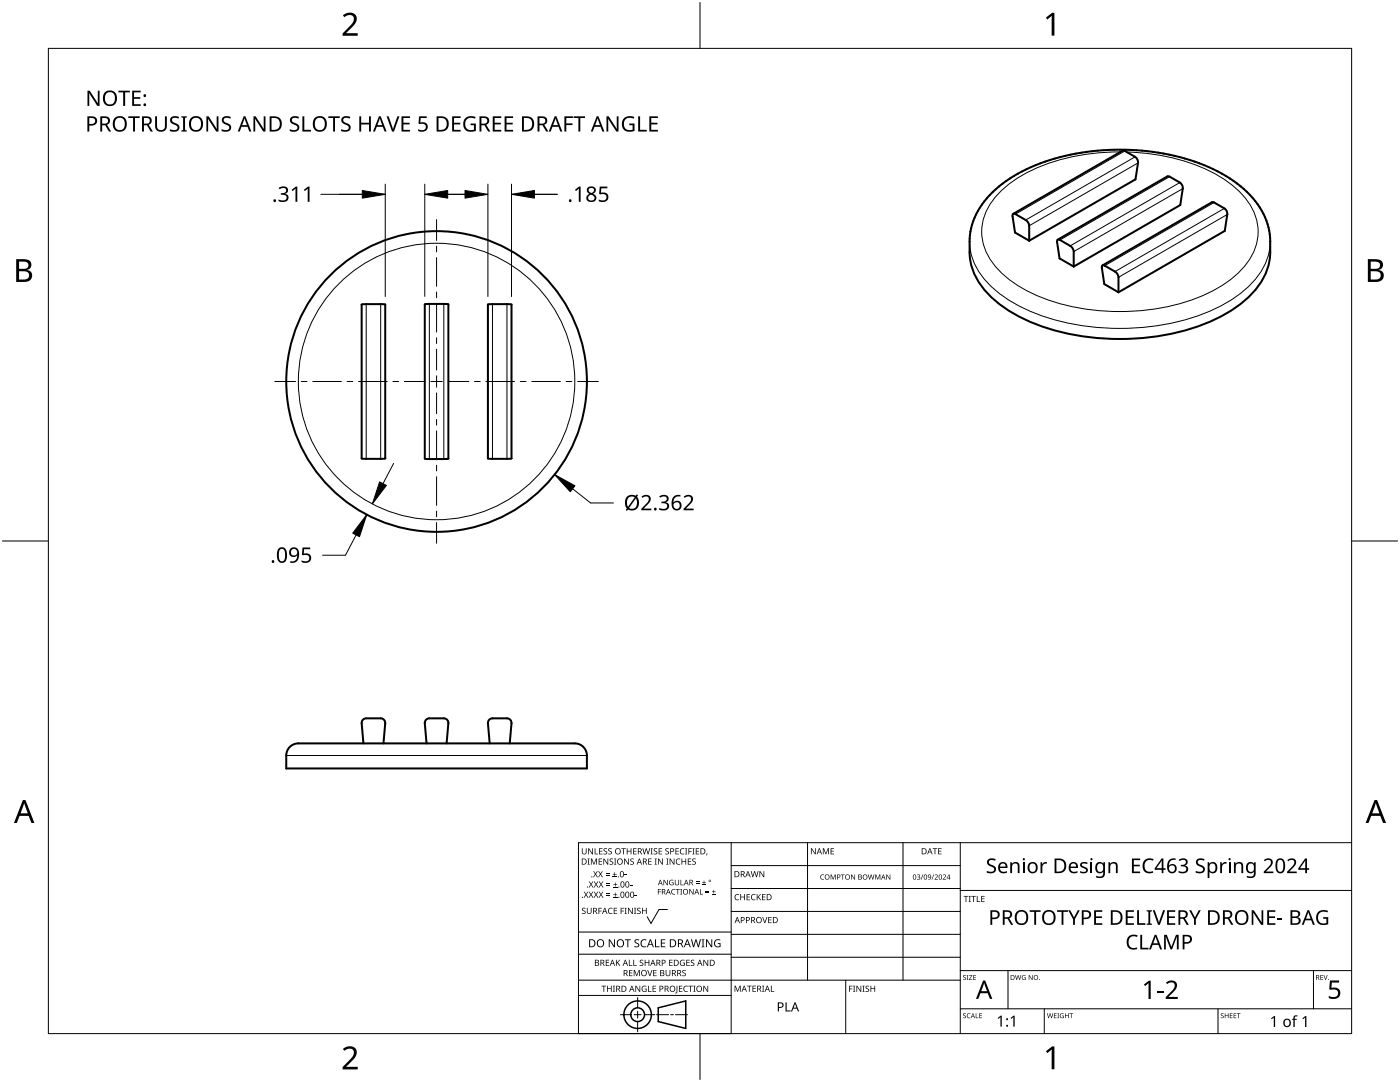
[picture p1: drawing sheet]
<svg xmlns="http://www.w3.org/2000/svg" width="279mm" height="216mm" viewBox="0 0 279 216" stroke-linecap="round" stroke-linejoin="round" font-family="sans-serif">
<g fill="none" stroke="#000" stroke-width=".2">
<path d="M223.6 30.3a39.9 39.9 0 0 0-20.4 5.1 14.2 14.2 0 0 0-7.2 9.5 11.3 11.3 0 0 0 4.5 10.1 33.3 33.3 0 0 0 18.3 6.9 41 41 0 0 0 25-4.9 14.2 14.2 0 0 0 7.2-9.4 11.2 11.2 0 0 0-4.2-9.9 32.2 32.2 0 0 0-17.4-7l-4.5-.4M224.5 30.1l-21.8 12.6M226.5 31.3l-21.8 12.6M227.1 32.5l-21.7 12.5M233.4 35.2l-21.9 12.7M235.5 36.4l-21.9 12.7M236 37.6l-21.7 12.6M193.5 48.2a13.3 13.3 0 0 0 5.8 10.2 37.4 37.4 0 0 0 19.3 6.9 45.3 45.3 0 0 0 26.1-4.8 16.9 16.9 0 0 0 8.4-9.5l.4-2.8M242.3 40.4l-21.8 12.6M244.3 41.6l-21.8 12.6M244.9 42.8l-21.7 12.5M73.1 60.7v30.9"/>
<path d="M76 60.7v30.9M85.7 60.6v31M88.6 60.6v31M98.3 60.7v30.9M101.2 60.7v30.9M57.1 150.7h60"/>
<circle cx="87.1" cy="76.1" r="27.6"/>
</g>
<g fill="none" stroke="#000" stroke-width=".4">
<path d="M197.9 38.5l2.7-2.2 3.1-2 3.5-1.5 3.9-1.3 4.2-.9 4.3-.6 4.4-.1 4.7 .2 4.4 .7 4.1 1 3.7 1.4 3.5 1.7 3 2.1 2.2 2.1 1.9 2.5 1.3 2.6a12 12 0 0 1 .7 4 12.8 12.8 0 0 1-4.5 11.2 34.3 34.3 0 0 1-18.3 7.7 47.3 47.3 0 0 1-26.7-3.6 19.3 19.3 0 0 1-9.6-9 16.4 16.4 0 0 1-.9-6.9l.4-2.5 .9-2.3 1.3-2.2zM202.2 42.7h.5l2 1.2 .5 .4 .2 .7v3l-2.8-1.6-.5-3.3zM202.2 42.7l21.8-12.6h.5l2.4 1.5 .2 .9-.5 3.3-21.2 12.2M211.1 47.8l.4 .1 2.1 1.2 .4 .4 .3 .7v3l-2.8-1.6-.5-3.3zM211.1 47.8l21.9-12.6h.4l2.4 1.5 .2 .9-.5 3.3-21.2 12.3M220 53h.5l2 1.2 .5 .4 .2 .7v3l-2.8-1.6-.5-3.3zM220 53l21.9-12.6h.4l2.4 1.5 .2 .9-.5 3.3-21.2 12.2M89.5 60.7h-4.7v30.8h4.7M89.5 60.7v30.8M72.2 91.5v-30.7l.9-.1 3.8 .1v30.7M72.2 91.5h4.7M97.4 91.5v-30.7l.9-.1 3.8 .1v30.7"/>
<path d="M97.4 91.5h4.7M58 148.9l1-.5 .5-.1h55.2a2.41 2.41 0 0 1 2.4 2.4v2.6h-60v-2.6a2.41 2.41 0 0 1 .9-1.8zM72.5 148.3l-.3-4a.91 .91 0 0 1 .9-1h2.9a.91 .91 0 0 1 .9 1l-.4 4M85.1 148.3l-.3-4a.91 .91 0 0 1 .9-1h2.9a.91 .91 0 0 1 .9 1l-.4 4M97.7 148.3l-.3-4a.91 .91 0 0 1 .9-1h2.9a.91 .91 0 0 1 .9 1l-.4 4"/>
<circle cx="87.1" cy="76.1" r="30"/>
</g>
<path d="M9.7 9.7h260v196.5h-260z" fill="none" stroke="#000" stroke-width=".2"/>
<path d="M139.7 .5v9.2M.5 108h9.2M269.7 108h9.2M139.7 206.2v9.2" fill="none" stroke="#000" stroke-width=".2"/>
<g fill="#000">
<path d="M68.4 3.1a1.64 1.64 0 0 1 2.8 .4 2.52 2.52 0 0 1-1.2 2.2l-.9 .9h2.3v.5h-3v-.4l1.2-1.2a1.95 1.95 0 0 0 .9-2.2 1.23 1.23 0 0 0-1.8 .1zM208.7 3.5l1.3-.9h.4v4.5h-.5v-4l-.9 .8zM68.4 209.3a1.64 1.64 0 0 1 2.8 .4 2.52 2.52 0 0 1-1.2 2.2l-.9 1h2.3v.5h-3v-.5l1.2-1.2a1.95 1.95 0 0 0 .9-2.1 1.23 1.23 0 0 0-1.8 .1zM208.7 209.8l1.3-1h.4v4.6h-.5v-4l-.9 .7z"/>
<path d="M3.2 51.7h1.3a1.28 1.28 0 0 1 1.7 1.3 1.04 1.04 0 0 1-.8 .9 1.23 1.23 0 0 1 1 1.5 1.23 1.23 0 0 1-1.6 .9h-1.6zM3.8 54.1v1.7h.9a.86 .86 0 0 0 1.1-.9 .86 .86 0 0 0-1.1-.8zM3.8 52.2v1.4h.8a.78 .78 0 0 0 1.1-.7 .78 .78 0 0 0-1.1-.7z"/>
<path d="M273 51.7h1.3a1.28 1.28 0 0 1 1.7 1.3 1.04 1.04 0 0 1-.9 .9 1.23 1.23 0 0 1 1 1.5 1.23 1.23 0 0 1-1.5 .9h-1.6zM273.6 54.1v1.7h.9a.86 .86 0 0 0 1.1-.9 .86 .86 0 0 0-1.2-.8zM273.6 52.2v1.4h.8a.78 .78 0 0 0 1-.7 .78 .78 0 0 0-1.1-.7z"/>
<path d="M4.6 159.6h.5l1.8 4.6h-.6l-.6-1.4h-1.8l-.5 1.4h-.6zM4.8 160.2l-.7 2.1h1.4z"/>
<path d="M274.3 159.6h.5l1.8 4.6h-.6l-.5-1.4h-1.8l-.6 1.4h-.6zM274.6 160.2l-.7 2.1h1.4z"/>
</g>
<g fill="none" stroke="#000" stroke-width=".2">
<path d="M145.9 168.1v38.1h-30.5v-38.1h154.3M145.9 172.7h45.7M145.9 177.3h45.7M161.2 168.1v27.5M180.2 168.1v27.5M191.6 168.1v38.1M191.6 177.7h78.1M115.4 198.6h30.5M115.4 195.6h76.2M115.4 190.4h30.5M115.4 186h30.5M127.3 199v2.1"/>
<path d="M133.2 181.5h-1.7l-1.6 2.8-.7-1.4M145.9 181.9h45.7M145.9 186.4h45.7M145.9 191h45.7M168.8 195.6v10.6M191.6 193.7h78.1M201.2 193.7v7.6M262.1 193.7v7.6M123.8 202.5h2.1M126.6 202.5h1.3M127.3 201.8v1.4M127.3 203.8v2.1"/>
<path d="M128.6 202.5h2.1M131 202.5h2.4M133.8 202.5h.6M134.8 202.5h2.4M191.6 201.3h78.1M208.4 201.3v4.9M243.1 201.3v4.9"/>
</g>
<g fill="#000">
<path d="M116.1 169.3h.2v.8a.32 .32 0 0 0 .3 .3 .32 .32 0 0 0 .3-.3v-.8h.2v.8a.47 .47 0 0 1-.5 .4 .47 .47 0 0 1-.5-.5zM116.5 177.9h.2l.3 .5 .3-.5h.1l-.4 .6 .4 .6h-.1l-.3-.5-.4 .5h-.1l.4-.6zM117.3 171.3h.4l-.1 .1v1l.1 .1h-.4l.1-.1v-1zM117.4 169.3h.2l.6 1v-1h.1v1.2h-.1l-.7-1v1h-.1zM117.5 177.9h.2l.3 .5 .3-.5h.1l-.4 .6 .4 .6h-.1l-.4-.5-.3 .5h-.1l.4-.6zM117.5 175.9h.2l.3 .5 .3-.5h.1l-.4 .6 .5 .6h-.2l-.3-.5-.4 .5h-.1l.4-.6zM117.9 171.3h.3l.3 1 .4-1h.2v1.2h-.1v-1l-.4 1h-.1l-.4-1v1h-.2zM118.7 169.3h.1v1h.6v.2h-.7zM118.4 173.8h.1l.3 .5 .3-.5h.2l-.4 .6 .4 .7h-.1l-.4-.6-.3 .6h-.1l.4-.7zM118.5 177.9h.2l.2 .5 .3-.5h.2l-.4 .6 .4 .6h-.1l-.4-.5-.3 .5h-.1l.4-.6zM118.5 175.9h.2l.3 .5 .3-.5h.1l-.4 .6 .4 .6h-.1l-.3-.5-.4 .5h-.1l.4-.6zM119.5 171.3h.7v.1h-.6v.4h.5v.2h-.5v.4h.6v.1h-.7z"/>
<path d="M119.6 169.3h.6v.1h-.5v.4h.5v.1h-.5v.4h.5v.2h-.6zM119.4 173.8h.1l.3 .5 .3-.5h.2l-.4 .6 .4 .7h-.1l-.4-.6-.3 .6h-.2l.5-.7zM119.5 177.9h.1l.3 .5 .3-.5h.2l-.4 .6 .4 .6h-.1l-.4-.5-.3 .5h-.1l.4-.6zM119.5 175.9h.2l.3 .5 .3-.5h.1l-.4 .6 .4 .6h-.1l-.4-.5-.3 .5h-.1l.4-.6zM120.9 174.6h.8v.1h-.8zM120.9 174.2h.8v.1h-.8zM121 178.7h.8v.1h-.8zM121 178.3h.8v.1h-.8zM121 176.6h.8v.1h-.8zM121 176.3h.8v.1h-.8zM120.5 169.4l.4-.1h.3l-.1 .1a.25 .25 0 0 0-.4-.1 .25 .25 0 0 0 0 .4 .4 .4 0 0 1 .5 .3 .4 .4 0 0 1-.3 .5 .4 .4 0 0 1-.5-.2h.2a.27 .27 0 0 0 .4-.1 .27 .27 0 0 0-.3-.3l-.2-.2zM120.4 171.3h.2l.6 1v-1h.2v1.2h-.2l-.6-1v1h-.2z"/>
<path d="M121.4 169.4l.5-.1h.2v.1a.25 .25 0 0 0-.4-.1 .25 .25 0 0 0 0 .4 .4 .4 0 0 1 .4 .3 .4 .4 0 0 1-.2 .5 .4 .4 0 0 1-.5-.2h.1a.27 .27 0 0 0 .5-.1 .27 .27 0 0 0-.4-.3l-.2-.2zM122.3 174.9h.8v.2h-.8zM122.4 179h.8v.1h-.8zM122.4 177h.8v.1h-.8zM121.7 171.4l.4-.1 .3 .1-.1 .1a.25 .25 0 0 0-.4-.1 .25 .25 0 0 0 0 .4 .4 .4 0 0 1 .5 .3 .4 .4 0 0 1-.3 .5 .4 .4 0 0 1-.5-.3l.2 .1a.27 .27 0 0 0 .4-.2 .27 .27 0 0 0-.3-.3l-.2-.2zM122.6 174h.1v.4h.4v.1h-.4v.4h-.1v-.4h-.3v-.1h.3zM122.7 178.1h.1v.4h.4v.1h-.4v.3h-.1v-.3h-.3v-.1h.3zM122.7 176.1h.2v.3h.3v.2h-.3v.3h-.2v-.3h-.3v-.2h.3zM122.5 171.3h.5l-.2 .1v1l.2 .1h-.5l.2-.1v-1zM124 169.3h.9v.1h-.4v1.1h-.1v-1.1h-.4zM124.7 174.5h.4v.2h-.4zM124.6 171.3h.1l.7 1v-1h.1v1.2h-.2l-.6-1v1h-.1z"/>
<path d="M125.7 176.6h.5v.1h-.5zM125.1 169.3h.1v.5h.7v-.5h.1v1.2h-.1v-.6h-.7v.6h-.1zM125.8 171.4l.5-.1 .2 .1v.1a.25 .25 0 0 0-.4-.1 .25 .25 0 0 0 0 .4 .4 .4 0 0 1 .4 .3 .4 .4 0 0 1-.2 .5 .4 .4 0 0 1-.5-.3l.1 .1a.27 .27 0 0 0 .5-.2 .27 .27 0 0 0-.4-.3l-.2-.2zM126.7 178.6h.4v.2h-.4zM126.4 169.3h.6v.1h-.5v.4h.5v.1h-.5v.4h.5v.2h-.6zM128.2 169.3h.2l.2 1 .3-1h.2l.2 1 .3-1h.1l-.3 1.2h-.1l-.3-1.1-.3 1.1h-.2zM129.4 171.3h.6v.1h-.5v.4h.5v.2h-.5v.4h.5v.1h-.6zM129.8 169.3h.5l-.2 .1v1l.2 .1h-.5l.2-.1v-1zM130.7 171.3h.4l-.1 .1v1l.1 .1h-.4l.1-.1v-1zM130.5 169.4l.4-.1h.3l-.1 .1a.25 .25 0 0 0-.4-.1 .25 .25 0 0 0 0 .4 .4 .4 0 0 1 .5 .3 .4 .4 0 0 1-.3 .5 .4 .4 0 0 1-.5-.2h.2a.27 .27 0 0 0 .4-.1 .27 .27 0 0 0-.3-.3l-.2-.2zM131.3 177.4h.6v.1h-.5v.4h.5v.1h-.5v.5h-.1zM131.4 169.3h.7v.1h-.5v.4h.5v.1h-.5v.4h.5v.2h-.7z"/>
<path d="M131.3 171.3h.2l.7 1-.1-1h.2v1.2h-.2l-.6-1v1h-.2zM132.4 175.6h.2l.6 .9v-.9h.1v1h-.2l-.6-.9v.9h-.1zM133 171.3h.4l-.1 .1v1l.1 .1h-.4l.1-.1v-1zM132.8 169.4l.4-.1h.3l-.1 .1a.25 .25 0 0 0-.3-.1 .25 .25 0 0 0 0 .4 .4 .4 0 0 1 .4 .3 .4 .4 0 0 1-.3 .5 .4 .4 0 0 1-.4-.2h.1a.27 .27 0 0 0 .5-.1 .27 .27 0 0 0-.4-.3l-.2-.2zM133.7 175.7l.5-.2 .2 .1v.1a.45 .45 0 0 0-.7 .4 .45 .45 0 0 0 .6 .4v-.3h-.2v-.1h.3v.5a.6 .6 0 0 1-.8-.1 .6 .6 0 0 1 .1-.8zM134.1 177.5l.4-.1h.3l-.1 .2a.44 .44 0 0 0-.6 .4 .44 .44 0 0 0 .6 .3 .52 .52 0 0 1-.7 0 .52 .52 0 0 1 .1-.8zM133.6 171.3h.2l.7 1v-1h.1v1.2h-.2l-.6-1v1h-.2zM134.9 177.4h.8v.1h-.4v1h-.1v-1h-.3zM135 171.5l.5-.2 .3 .1-.1 .1a.49 .49 0 0 0-.7 .4 .49 .49 0 0 0 .7 .5 .52 .52 0 0 1-.6 0 .52 .52 0 0 1-.2-.6zM134.8 169.3h.7v.1h-.6v.4h.5v.1h-.5v.4h.6v.2h-.7zM134.7 175.6h.1v.7a.28 .28 0 0 0 .3 .2 .28 .28 0 0 0 .3-.2v-.7h.1v.7a.42 .42 0 0 1-.4 .4 .42 .42 0 0 1-.4-.4zM135.8 175.6h.1v.9h.5v.1h-.6z"/>
<path d="M135.8 177.4h.3l-.1 .1v.9l.1 .1h-.3l.1-.1v-.9zM135.8 169.4l.5-.2 .3 .1-.1 .1a.49 .49 0 0 0-.7 .5 .49 .49 0 0 0 .8 .4 .52 .52 0 0 1-.7 .1 .52 .52 0 0 1-.2-.6zM136 171.3h.2v.5h.6v-.5h.1v1.2h-.1v-.5h-.6v.5h-.2zM136.7 169.3h.5l-.2 .1v1l.2 .1h-.5l.2-.1v-1zM137.4 169.3h.7v.1h-.6v.4h.5v.2h-.5v.5h-.1zM137.3 171.3h.6v.1h-.5v.4h.5v.2h-.5v.4h.5v.1h-.6zM137.6 177.4h.1l.6 .9v-.9h.1v1.1h-.1l-.6-.9v.9h-.1zM138.2 169.3h.4l-.1 .1v1l.1 .1h-.4l.1-.1v-1zM138.9 176.2h.7v.1h-.7zM138.9 175.9h.7v.1h-.7zM138.2 171.4l.4-.1 .3 .1-.1 .1a.25 .25 0 0 0-.4-.1 .25 .25 0 0 0 0 .4 .4 .4 0 0 1 .5 .3 .4 .4 0 0 1-.3 .5 .4 .4 0 0 1-.5-.3l.2 .1a.27 .27 0 0 0 .4-.2 .27 .27 0 0 0-.3-.3l-.2-.2zM138.9 169.3h.6v.1h-.5v.4h.5v.1h-.5v.4h.5v.2h-.6z"/>
<path d="M139.7 177.4h.1v1h.5v.1h-.6zM140.1 176.5h.8v.1h-.8zM140.4 175.7h.2v.3h.3v.2h-.3v.3h-.2v-.3h-.3v-.2h.3zM140.8 178h.7v.2h-.7zM140.8 177.7h.7v.1h-.7zM141 170.3h.2l-.3 .4zM142.1 178.4h.7v.1h-.7zM142.4 177.6h.1v.3h.3v.1h-.3v.3h-.1v-.3h-.3v-.1h.3zM146.8 178.6l.4-.2 .3 .1v.1a.49 .49 0 0 0-.7 .4 .49 .49 0 0 0 .7 .5 .52 .52 0 0 1-.7 0 .52 .52 0 0 1-.2-.6zM147.7 178.4h.2v.5h.6v-.5h.2v1.2h-.2v-.5h-.6v.5h-.2zM149 178.4h.7v.1h-.5v.4h.4v.2h-.4v.4h.5v.1h-.7zM150 178.6l.5-.2 .3 .1-.1 .1a.49 .49 0 0 0-.7 .4 .49 .49 0 0 0 .8 .5 .52 .52 0 0 1-.7 0 .52 .52 0 0 1-.2-.6z"/>
<path d="M149.8 173.8h.2l.2 1.1 .3-1.1h.2l.3 1.1 .2-1.1h.2l-.3 1.2h-.2l-.3-1-.3 1h-.1zM151 178.4h.2v.6l.5-.6h.2l-.5 .5 .5 .7h-.2l-.4-.6-.1 .6h-.2zM151.6 173.8h.1l.7 1v-1h.1v1.2h-.2l-.6-1v1h-.1zM152.1 178.4h.7v.1h-.6v.4h.5v.2h-.5v.4h.6v.1h-.7zM161.8 169.3h.2l.7 1v-1h.1v1.2h-.2l-.6-1v1h-.2zM163.8 174.6l.4-.1h.3l-.1 .2a.41 .41 0 0 0-.6 .3 .41 .41 0 0 0 .6 .4 .48 .48 0 0 1-.7-.1 .48 .48 0 0 1 .1-.7zM164.2 169.3h.2l.4 .9 .4-.9h.2v1.2h-.1v-1.1l-.4 1.1h-.1l-.4-1.1v1.1h-.2zM165.8 174.5h.2l.3 .8 .3-.8h.2v1h-.1v-.9l-.5 .9-.3-.9v.9h-.1zM165.8 169.3h.6v.1h-.5v.4h.5v.1h-.5v.4h.5v.2h-.6zM167.8 174.5h.8v.1h-.3v.9h-.2v-.9h-.3zM169.8 174.5h.2l.5 .8v-.8h.1v1h-.1l-.5-.8v.8h-.2zM173.2 174.5h.2l.2 .9 .2-.9h.1l.3 .9 .2-.9h.1l-.3 1h-.1l-.2-.9-.3 .9h-.1z"/>
<path d="M174.7 174.5h.2l.3 .8 .3-.8h.2v1h-.1v-.9l-.5 .9-.3-.9v.9h-.1zM176.9 174.5h.1l.6 .8v-.8h.1v1h-.2l-.5-.8v.8h-.1zM183 174.6a.32 .32 0 0 1 .5-.1 .32 .32 0 0 1 0 .5h-.1a.32 .32 0 0 1 .2 .4 .32 .32 0 0 1-.5 .1l-.1-.1a.26 .26 0 0 0 .4 .1 .26 .26 0 0 0 0-.4l-.3-.2a.23 .23 0 0 0 .4 0 .23 .23 0 0 0-.1-.4 .23 .23 0 0 0-.3 .2zM184.1 174.5h.2l-.4 1h-.1zM186.3 174.5h.1l-.4 1h-.1zM186.1 169.3h.9v.1h-.3v1.1h-.2v-1.1h-.4zM186.5 174.6a.37 .37 0 0 1 .6 0 .37 .37 0 0 1-.2 .6l-.2 .2h.5v.1h-.7l.3-.4a.27 .27 0 0 0 .3-.3 .27 .27 0 0 0-.4-.2zM187.2 169.3h.7v.1h-.5v.4h.5v.1h-.5v.4h.5v.2h-.7zM188.2 174.6a.37 .37 0 0 1 .6 0 .37 .37 0 0 1-.3 .6l-.2 .2h.5v.1h-.7l.3-.4a.27 .27 0 0 0 .3-.3 .27 .27 0 0 0-.4-.2zM192.3 178.8h.9v.1h-.3v1.1h-.2v-1.1h-.4zM193.3 178.8h.5l-.2 .1v1l.2 .1h-.5l.2-.1v-1zM193.8 178.8h1v.1h-.4v1.1h-.2v-1.1h-.4z"/>
<path d="M194.9 178.8h.2v1.1h.5v.1h-.7zM195.8 178.8h.7v.1h-.5v.4h.5v.1h-.5v.5h.5v.1h-.7zM197.1 171.6a1.38 1.38 0 0 1 1.6-.2l-.1 .3-.4-.1a.52 .52 0 0 0-.7 .1 .52 .52 0 0 0 0 .6l.4 .3a.9 .9 0 0 1 .9 1 .9 .9 0 0 1-1.3 .7l-.6-.2v-.3a1.03 1.03 0 0 0 1.5-.2 1.04 1.04 0 0 0-1-.9 .77 .77 0 0 1-.3-1.1zM201.6 172h.3l.1 .3a.83 .83 0 0 1 .9-.3 .83 .83 0 0 1 .6 .8v1.4h-.4v-1.4a.59 .59 0 0 0-.7-.5 .59 .59 0 0 0-.4 .8v1.1h-.4zM207.7 172h.3v.4l.4-.3 .5-.1v.4h-.5l-.3 .3-.1 1.5h-.3zM215.7 172.2a1.29 1.29 0 0 1 1.4-.1l-.2 .3-.4-.1a.35 .35 0 0 0-.6 .2 .35 .35 0 0 0 .4 .4l.2 .1a.66 .66 0 0 1 .6 .7 .66 .66 0 0 1-.9 .6l-.6-.2v-.3l.7 .2 .4-.2v-.3l-.5-.3a.65 .65 0 0 1-.5-1zM221.2 172h.3l.1 .3a.83 .83 0 0 1 .9-.3 .83 .83 0 0 1 .6 .8v1.4h-.4v-1.4a.59 .59 0 0 0-.7-.5 .59 .59 0 0 0-.4 .8v1.1h-.4zM225.9 171.3h1.6v.3h-1.2v.9h1.2v.4h-1.2v1h1.2v.3h-1.6zM228.4 171.7a1.63 1.63 0 0 1 1.8-.3l-.1 .4a1.14 1.14 0 0 0-1.4 .1 1.14 1.14 0 0 0-.2 1.4 1.11 1.11 0 0 0 1.6 .5v.3a1.5 1.5 0 0 1-1.8-.3 1.5 1.5 0 0 1-.1-1.8zM235.2 171.6a1.01 1.01 0 0 1 1.1-.4 1.01 1.01 0 0 1 .7 .9l-.2 .4-.4 .2a.79 .79 0 0 1 .7 .9 .79 .79 0 0 1-.8 .7l-1.1-.2v-.3a1.04 1.04 0 0 0 1.5-.3 .72 .72 0 0 0-1-.6v-.3a.65 .65 0 0 0 .7-.1 .65 .65 0 0 0 .2-.7l-.5-.2-.7 .2zM238.8 171.6a1.38 1.38 0 0 1 1.6-.2l-.1 .3-.4-.1a.52 .52 0 0 0-.7 .1 .52 .52 0 0 0 0 .6l.3 .3a.9 .9 0 0 1 1 1 .9 .9 0 0 1-1.3 .7l-.6-.2v-.3a1.03 1.03 0 0 0 1.5-.2 1.04 1.04 0 0 0-1-.9 .77 .77 0 0 1-.3-1.1zM243.5 172h.3l.1 .4 .4-.3 .5-.1v.4h-.5l-.3 .3-.1 1.5h-.4z"/>
<path d="M246.3 172h.2l.1 .3a.83 .83 0 0 1 .9-.3 .83 .83 0 0 1 .6 .8v1.4h-.4v-1.4a.59 .59 0 0 0-.7-.5 .59 .59 0 0 0-.4 .8v1.1h-.3zM252.2 171.6a.97 .97 0 0 1 1.1-.3 .97 .97 0 0 1 .7 .9l-.3 .6-1 1.1h1.4v.3h-1.9v-.3l1.1-1a.7 .7 0 0 0 .4-.7 .7 .7 0 0 0-.5-.6l-.8 .3zM256.9 171.6a.97 .97 0 0 1 1.1-.3 .97 .97 0 0 1 .7 .9l-.3 .6-1.1 1.1h1.5v.3h-1.9v-.3l1-1a.7 .7 0 0 0 .4-.7 .7 .7 0 0 0-.4-.6l-.8 .3zM116.2 181.3l.4-.2 .3 .1-.1 .1a.25 .25 0 0 0-.4-.1 .25 .25 0 0 0 0 .4 .4 .4 0 0 1 .5 .3 .4 .4 0 0 1-.3 .5 .4 .4 0 0 1-.5-.2h.2a.27 .27 0 0 0 .4-.1 .27 .27 0 0 0-.3-.3l-.2-.2zM117.1 181.1h.2v.8a.32 .32 0 0 0 .3 .3 .32 .32 0 0 0 .3-.3v-.8h.2v.8a.47 .47 0 0 1-.5 .5 .47 .47 0 0 1-.5-.5zM119.4 181.1h.7v.2h-.5v.4h.5v.1h-.5v.6h-.2zM120 196.7h1v.1h-.4v1.1h-.2v-1.1h-.4zM120.9 191.5h.7v.1h-.6v.4h.5v.2h-.5v.4h.6v.1h-.7zM121.5 181.3l.4-.2 .4 .1-.1 .1a.49 .49 0 0 0-.7 .5 .49 .49 0 0 0 .7 .4 .52 .52 0 0 1-.6 .1 .52 .52 0 0 1-.3-.6zM121.1 196.7h.2v.5h.6v-.5h.2v1.2h-.2v-.6h-.6v.6h-.2zM121.5 187.4h.2l.9 1.3v-1.3h.1v1.6h-.2l-.8-1.3v1.3h-.2zM122.3 196.7h.4l-.1 .1v1l.1 .1h-.4l.2-.1v-1z"/>
<path d="M122.5 181.1h.7v.2h-.6v.4h.5v.1h-.5v.4h.6v.2h-.7zM122.9 191.5h.2v.6l.5-.6h.2l-.5 .5 .5 .7h-.2l-.4-.6-.1 .6h-.2zM123.9 181.1h.6v.2h-.5v.4h.5v.1h-.5v.6h-.1zM124.7 181.1h.4l-.2 .2v.9l.2 .2h-.4l.1-.2v-.9zM124.7 187.4h1.2v.2h-.5v1.4h-.2v-1.4h-.5zM125.5 191.5h.2v1.1h.5v.1h-.7zM125.5 193.6h.7v.1h-.5v.4h.5v.1h-.5v.4h.5v.2h-.7zM125.3 181.1h.2l.7 1.1-.1-1.1h.2v1.3h-.2l-.6-1v1h-.2zM126.4 191.5h.1v1.1h.6v.1h-.7zM126.5 181.1h.5l-.2 .2v.9l.2 .2h-.5l.2-.2v-.9zM126.5 193.6h.2l.4 1 .4-1h.2v1.2h-.2v-1.1l-.4 1.1h-.1l-.4-1.1v1.1h-.1zM126.7 187.6l.3-.2 .6 .1-.2 .1a.33 .33 0 0 0-.6 .2 .33 .33 0 0 0 .4 .4 .47 .47 0 0 1 .4 .6 .47 .47 0 0 1-.7 .2h-.3v-.2h.2a.35 .35 0 0 0 .6-.2 .35 .35 0 0 0-.5-.4l-.3-.2z"/>
<path d="M126.8 196.7h.2l.6 1v-1h.2v1.2h-.2l-.7-1 .1 1h-.2zM127.2 181.3l.4-.2 .3 .1-.1 .1a.25 .25 0 0 0-.4-.1 .25 .25 0 0 0 0 .4 .4 .4 0 0 1 .5 .3 .4 .4 0 0 1-.3 .5 .4 .4 0 0 1-.5-.2h.2a.27 .27 0 0 0 .4-.1 .27 .27 0 0 0-.3-.3l-.2-.2zM127.7 191.6l.4-.1 .3 .1-.1 .1a.25 .25 0 0 0-.3-.1 .25 .25 0 0 0 0 .4 .4 .4 0 0 1 .4 .3 .4 .4 0 0 1-.3 .5 .4 .4 0 0 1-.4-.3l.1 .1a.27 .27 0 0 0 .5-.2 .27 .27 0 0 0-.4-.3l-.2-.2zM128 187.6l.6-.2 .4 .1-.1 .2a.63 .63 0 0 0-.9 .5 .63 .63 0 0 0 1 .6v.2a.83 .83 0 0 1-1.1-.3 .83 .83 0 0 1 .1-1.1zM128.2 196.8l.6-.1 .2 .1v.1a.5 .5 0 0 0-.8 .4 .5 .5 0 0 0 .7 .5v-.4h-.3v-.1h.4v.6a.66 .66 0 0 1-.8-.2 .66 .66 0 0 1 0-.9zM128.1 181.1h.2v.6h.6v-.6h.2v1.3h-.2v-.6h-.6v.6h-.2zM129.2 193.6h.1l.4 1 .3-1h.2l-.4 1.2h-.2zM129.3 196.7h.2v1.1h.5v.1h-.7zM128.7 191.5h.1v.5h.6v-.5h.2v1.2h-.2v-.5h-.6v.5h-.1zM130.7 187.4h.2v1.4h.7v.2h-.9zM130.2 196.7h.7v.1h-.5v.4h.5v.1h-.5v.5h.5v.1h-.7zM130.4 193.6h.6v.1h-.5v.4h.5v.1h-.5v.4h.5v.2h-.6z"/>
<path d="M131.9 187.4h.9v.2h-.7v.5h.6v.2h-.6v.5h.7v.2h-.9zM132.8 193.6h.2v.7a.32 .32 0 0 0 .3 .4 .32 .32 0 0 0 .3-.4v-.7h.2v.7a.47 .47 0 0 1-.5 .5 .47 .47 0 0 1-.5-.5zM133.5 191.5h.7v.1h-.5v.4h.5v.2h-.5v.4h.5v.1h-.7zM135 196.7h.2v1.3l-.1 .2h-.3l-.1-.1 .3-.2zM135.5 196.7h.7v.1h-.5v.4h.4v.1h-.4v.5h.5v.1h-.7zM135.8 191.7l.5-.2 .4 .1-.1 .1a.5 .5 0 0 0-.8 .4 .5 .5 0 0 0 .7 .5v-.4h-.2v-.1h.4v.6a.66 .66 0 0 1-.9-.1 .66 .66 0 0 1 0-.9zM136.2 193.7l.4-.2 .3 .1-.1 .1a.25 .25 0 0 0-.4-.1 .25 .25 0 0 0 0 .4 .4 .4 0 0 1 .5 .3 .4 .4 0 0 1-.3 .5 .4 .4 0 0 1-.5-.2h.2a.27 .27 0 0 0 .5-.1 .27 .27 0 0 0-.4-.3l-.2-.2zM136.5 196.8l.5-.1 .3 .1-.1 .1a.49 .49 0 0 0-.7 .4 .49 .49 0 0 0 .8 .4 .52 .52 0 0 1-.7 .1 .52 .52 0 0 1-.2-.6zM137 191.5h.6v.1h-.5v.4h.5v.2h-.5v.4h.5v.1h-.6zM137.4 196.7h.9v.1h-.4v1.1h-.1v-1.1h-.4zM137.9 191.6l.4-.1 .3 .1-.1 .1a.25 .25 0 0 0-.4-.1 .25 .25 0 0 0 0 .4 .4 .4 0 0 1 .5 .3 .4 .4 0 0 1-.3 .5 .4 .4 0 0 1-.5-.3l.2 .1a.27 .27 0 0 0 .4-.2 .27 .27 0 0 0-.3-.3l-.2-.2zM138.4 196.7h.4l-.1 .1v1l.1 .1h-.4l.1-.1v-1z"/>
<path d="M137.9 187.4h.2l.3 1.4 .4-1.4h.2l.4 1.4 .3-1.4h.2l-.4 1.6h-.2l-.4-1.3-.4 1.3h-.2zM140 187.4h.6l-.2 .2v1.3l.2 .1h-.6l.2-.1v-1.3zM140.4 196.7h.1l.7 1v-1h.1v1.2h-.1l-.7-1v1h-.1zM140.4 191.5h.2l.6 1v-1h.1v1.2h-.1l-.7-1v1h-.1zM140.9 187.4h.2l.9 1.3v-1.3h.1v1.6h-.2l-.8-1.3v1.3h-.2zM142.7 187.6l.7-.2 .4 .1-.1 .2a.65 .65 0 0 0-1 .5 .65 .65 0 0 0 .9 .6v-.4h-.3v-.2h.5v.7a.86 .86 0 0 1-1.1-.1 .86 .86 0 0 1 0-1.2zM146.6 196.7h.2l.4 1 .4-1h.2v1.2h-.1v-1.1l-.4 1.1h-.2l-.4-1.1v1.1h-.1zM149.1 196.7h.9v.1h-.4v1.1h-.1v-1.1h-.4zM150.2 196.7h.7v.1h-.6v.4h.5v.1h-.5v.5h.6v.1h-.7zM152.1 183h.2l.3 1 .4-1h.1l-.4 1.2h-.1zM152.1 196.7h.4l-.1 .1v1l.1 .1h-.4l.1-.1v-1zM153.8 196.7h.2v1.1h.5v.1h-.7z"/>
<path d="M153.3 183h.7v.1h-.5v.4h.5v.1h-.5v.5h.5v.1h-.7zM169.5 196.7h.6v.1h-.5v.5h.5v.1h-.5v.5h-.1zM170.2 196.7h.5l-.2 .1v1l.2 .1h-.5l.2-.1v-1zM170.9 196.7h.2l.6 1v-1h.2v1.2h-.2l-.6-1v1h-.2zM172.1 196.7h.5l-.2 .1v1l.2 .1h-.5l.2-.1v-1zM172.8 196.8l.4-.1h.2v.2a.25 .25 0 0 0-.4-.1 .25 .25 0 0 0 0 .4 .4 .4 0 0 1 .5 .3 .4 .4 0 0 1-.3 .4 .4 .4 0 0 1-.5-.2l.2 .1a.27 .27 0 0 0 .4-.2 .27 .27 0 0 0-.3-.3l-.3-.2zM173.7 196.7h.2v.5h.6v-.5h.2v1.2h-.2v-.6h-.6v.6h-.2zM192.2 194.7l.4-.1h.2l-.1 .1a.24 .24 0 0 0-.3 0 .24 .24 0 0 0-.1 .3 .24 .24 0 0 0 .4 .1 .31 .31 0 0 1 0 .4 .31 .31 0 0 1-.5-.1 .24 .24 0 0 0 .3 .1 .24 .24 0 0 0 .1-.3l-.4-.3zM192.9 194.6h.4l-.1 .1v.7l.1 .1h-.4l.1-.1v-.7zM193.4 194.6h.6l-.5 .8h.6v.1h-.7l.5-.8h-.5zM194.2 194.6h.6v.1h-.4v.3h.4v.1h-.4v.3h.4v.1h-.6zM202.6 194.6h.1l.2 .8 .2-.8h.2l.2 .8 .2-.8h.1l-.2 .9h-.2l-.2-.8-.2 .8h-.2z"/>
<path d="M204 194.7l.4-.1h.3l-.1 .1a.4 .4 0 0 0-.6 .4 .4 .4 0 0 0 .6 .3v-.3l-.2-.1h.3v.5a.53 .53 0 0 1-.7-.1 .53 .53 0 0 1 0-.7zM205.3 194.6h.1l.6 .8v-.8h.1v.9h-.2l-.5-.8v.8h-.1zM205.5 181.6h2.2v.3h-.9v2.6h-.4v-2.6h-.9zM211 181.6h2.1v.3h-.9v2.6h-.3v-2.6h-.9zM213.2 181.6h.4l.7 1.5 .8-1.5h.4l-1 1.8v1.1h-.3v-1.1zM218.4 181.6h1.6v.3h-1.3v1h1.2v.3h-1.2v1h1.3v.3h-1.6zM225.2 186.9a1.63 1.63 0 0 1 1.8-.2l-.1 .3a1.14 1.14 0 0 0-1.4 .1 1.14 1.14 0 0 0-.2 1.4 1.11 1.11 0 0 0 1.6 .6v.3a1.5 1.5 0 0 1-1.8-.4 1.5 1.5 0 0 1-.1-1.8zM224.7 181.6h1.6v.3h-1.3v1h1.2v.3h-1.2v1h1.3v.3h-1.6zM226.9 181.6h.4v2.6h1.3v.3h-1.7zM227.6 186.5h.3v2.6h1.3v.3h-1.6zM228.3 196.5l1-.8h.4v3.6h-.5v-3.1l-.7 .6zM228.8 181.6h1.1v.2l-.3 .1v2.4h.3v.2h-1.1v-.2h.4v-2.4l-.4-.1z"/>
<path d="M230.1 181.6h.3l.9 2.5 .8-2.5h.4l-1 2.9h-.4zM231 197.8h1.2v.4h-1.2zM232.3 186.5h.6l.9 2.4 .9-2.4h.5v2.9h-.3v-2.5l-1 2.5h-.3l-1-2.5 .1 2.5h-.4zM232.9 181.6h1.6v.3h-1.2v1h1.2v.3h-1.2v1h1.2v.3h-1.6zM232.7 196.1a1.21 1.21 0 0 1 1.4-.5 1.21 1.21 0 0 1 .8 1.2l-.3 .7-1.4 1.4h1.9v.4h-2.5v-.3l1-1a1.36 1.36 0 0 0 .7-1.8 1.1 1.1 0 0 0-1.4 .2zM237.3 181.6h.4l.8 1.5 .7-1.5h.4l-.9 1.8v1.1h-.4v-1.1zM249.8 181.6h.4l1.6 2.4v-2.4h.3v2.9h-.4l-1.6-2.4v2.4h-.3zM252.9 181.6h1.6v.3h-1.2v1h1.2v.3h-1.2v1h1.2v.3h-1.6zM254.9 183.3h1v.3h-1zM263.5 194.6h.6v.1h-.5v.3h.4v.1h-.4v.3h.5v.1h-.6zM263.1 182a1.87 1.87 0 0 1 1.9-.2l-.1 .3a1.2 1.2 0 0 0-1.9 .9 1.2 1.2 0 0 0 1.7 1.2v-.9h-.6v-.3h1v1.4a1.62 1.62 0 0 1-2.4-.7v-.1a1.77 1.77 0 0 1 .4-1.6zM264.1 194.6h.2l.2 .8 .3-.8h.2l-.4 .9h-.1z"/>
<path d="M265.4 195.6h1.8v.5h-1.4l-.1 1a1.21 1.21 0 0 1 1.5 .3 1.21 1.21 0 0 1 .1 1.4 1.75 1.75 0 0 1-2.1 .3v-.4a1.18 1.18 0 0 0 1.8-.4 .83 .83 0 0 0-.3-.8 .83 .83 0 0 0-.9 0h-.3l-.2-.1zM156.8 200h.2v1.6h.8v.2h-1zM192.2 202.3l.4-.1h.2l-.1 .1a.24 .24 0 0 0-.3 0 .24 .24 0 0 0-.1 .3 .24 .24 0 0 0 .4 .1 .31 .31 0 0 1 0 .5 .31 .31 0 0 1-.5-.2 .24 .24 0 0 0 .3 .1 .24 .24 0 0 0 .1-.3l-.4-.2zM193.1 202.3l.3-.1h.3l-.1 .1a.39 .39 0 0 0-.5 .4 .39 .39 0 0 0 .5 .3 .46 .46 0 0 1-.6 0 .46 .46 0 0 1 .1-.7zM194.7 202.2h.1v.8h.5v.2h-.6zM195.4 202.2h.6v.1h-.4v.3h.4v.1h-.4v.4h.4v.1h-.6zM199.1 203.1l.6-.4h.2v2.1h-.2v-1.9l-.5 .4zM201.7 203.1l.6-.4h.2v2.1h-.3v-1.9l-.4 .4zM209 202.2h.1l.2 .8 .2-.8h.1l.3 .8 .2-.8h.1l-.3 1h-.1l-.2-.9-.3 .9h-.1zM210.3 202.2h.6v.1h-.4v.3h.3v.1h-.3v.4h.4v.1h-.6zM211 202.2h.4l-.2 .1v.8l.2 .1h-.4l.1-.1v-.8zM211.6 202.3l.7-.1-.1 .1a.4 .4 0 0 0-.6 .4 .4 .4 0 0 0 .6 .3v-.2l-.2-.2h.3v.5a.53 .53 0 0 1-.7-.1 .53 .53 0 0 1 0-.7z"/>
<path d="M212.5 202.2h.2v.4h.5v-.4h.1v1h-.1v-.5h-.5v.5h-.2zM213.4 202.2h.8v.1h-.3v.9h-.2v-.9h-.3zM243.7 202.3l.3-.1h.2v.1a.24 .24 0 0 0-.3 0 .24 .24 0 0 0-.1 .3 .24 .24 0 0 0 .3 .1 .31 .31 0 0 1 0 .5 .31 .31 0 0 1-.5-.2 .24 .24 0 0 0 .4 .1 .24 .24 0 0 0 0-.3l-.3-.2zM244.4 202.2h.2v.4h.5v-.4h.1v1h-.1v-.5h-.5v.5h-.2zM245.4 202.2h.6v.1h-.4v.3h.4v.1h-.4v.4h.4v.1h-.6zM246.2 202.2h.5v.1h-.4v.3h.4v.1h-.4v.4h.4v.1h-.5zM246.8 202.2h.8v.1h-.3v.9h-.2v-.9h-.3zM253.7 203.2l.6-.5h.2v2.2h-.3v-1.9l-.4 .4zM258.2 202.7l.3-.1h.5l-.1 .3-.4-.1-.1 .2v.3h.4v.2h-.4v1.4h-.3v-1.4h-.3l.3-.2zM259.9 203.2l.6-.5h.2v2.2h-.2v-1.9l-.5 .4z"/>
<path d="M116.1 171.3h.4a.61 .61 0 0 1 .6 .6 .61 .61 0 0 1-.6 .6h-.4zM116.3 171.4v1h.1a.48 .48 0 0 0 .5-.5 .48 .48 0 0 0-.4-.5z"/>
<path d="M122.7 169.9a.61 .61 0 0 1 1.2 0 .61 .61 0 0 1-1.2 0zM122.9 169.9a.45 .45 0 0 0 .9 0 .45 .45 0 0 0-.9 0z"/>
<path d="M123.1 171.9a.61 .61 0 0 1 1.2 0 .61 .61 0 0 1-1.2 0zM123.3 171.9a.45 .45 0 0 0 .9 0 .45 .45 0 0 0-.9 0z"/>
<path d="M123.9 173.9a.5 .5 0 0 1 .6 .1 .5 .5 0 0 1 0 .7 .44 .44 0 0 1-.6 .3 .44 .44 0 0 1-.2-.6zM123.9 174a.48 .48 0 0 0-.1 .6 .48 .48 0 0 0 .5 .3v-.8l-.1-.1z"/>
<path d="M124 178a.5 .5 0 0 1 .6 .1 .5 .5 0 0 1 0 .6 .44 .44 0 0 1-.6 .4 .44 .44 0 0 1-.2-.6zM124.1 178.1a.48 .48 0 0 0-.2 .6 .48 .48 0 0 0 .5 .3v-.8l-.1-.2z"/>
<path d="M124 176a.5 .5 0 0 1 .6 .1 .5 .5 0 0 1 0 .6 .44 .44 0 0 1-.6 .4 .44 .44 0 0 1-.2-.7zM124.1 176.1a.48 .48 0 0 0-.2 .5 .48 .48 0 0 0 .5 .3v-.7l-.1-.2z"/>
<path d="M124.9 178a.5 .5 0 0 1 .7 .1 .5 .5 0 0 1 0 .6 .44 .44 0 0 1-.6 .4 .44 .44 0 0 1-.2-.6zM125 178.1a.48 .48 0 0 0-.1 .6 .48 .48 0 0 0 .4 .3l.1-.8-.2-.2z"/>
<path d="M124.9 176a.5 .5 0 0 1 .7 .1 .5 .5 0 0 1 0 .6 .44 .44 0 0 1-.6 .4 .44 .44 0 0 1-.2-.7zM125 176.1a.48 .48 0 0 0-.1 .5 .48 .48 0 0 0 .5 .3v-.7l-.1-.2z"/>
<path d="M125.9 178a.5 .5 0 0 1 .6 .1 .5 .5 0 0 1 0 .6 .44 .44 0 0 1-.5 .4 .44 .44 0 0 1-.2-.6zM126 178.1a.48 .48 0 0 0-.2 .6 .48 .48 0 0 0 .5 .3l.1-.8-.2-.2z"/>
<path d="M127.3 169.3h.3a.35 .35 0 0 1 .5 .2 .35 .35 0 0 1-.3 .4l.4 .6h-.2l-.3-.5h-.3v.5h-.1zM127.4 169.4v.4h.2a.23 .23 0 0 0 .3-.2 .23 .23 0 0 0-.3-.2z"/>
<path d="M127.5 171.3h.2l.4 1.2h-.1l-.2-.4h-.4l-.2 .4h-.1zM127.6 171.5l-.2 .5h.4z"/>
<path d="M128.3 171.3h.3a.35 .35 0 0 1 .5 .2 .35 .35 0 0 1-.3 .5l.4 .5h-.2l-.3-.5h-.2v.5h-.2zM128.5 171.4v.5h.1a.23 .23 0 0 0 .3-.2 .23 .23 0 0 0-.3-.3z"/>
<path d="M131.7 175.5h.1l.5 1.1h-.2l-.1-.3h-.4l-.2 .3h-.1zM131.8 175.7l-.2 .5h.3z"/>
<path d="M132.1 177.4h.3a.31 .31 0 0 1 .4 .2 .31 .31 0 0 1-.2 .4l.3 .5h-.2l-.3-.5h-.2v.5h-.1zM132.2 177.5v.4h.2a.21 .21 0 0 0 .2-.2 .21 .21 0 0 0-.2-.2z"/>
<path d="M133.3 177.4h.1l.5 1.1h-.2l-.1-.4h-.4l-.2 .4h-.1zM133.4 177.5l-.2 .5h.4z"/>
<path d="M133.8 169.3h.3a.41 .41 0 0 1 .4 .5 .41 .41 0 0 1-.6 .2v.5h-.1zM133.9 169.4v.5a.29 .29 0 0 0 .5-.3 .29 .29 0 0 0-.5-.2z"/>
<path d="M136.9 175.5h.1l.4 1.1h-.1l-.1-.3h-.5l-.1 .3h-.1zM137 175.7l-.2 .5h.3z"/>
<path d="M136.2 177.9a.55 .55 0 0 1 1.1 0 .55 .55 0 0 1-1.1 0zM136.4 177.9a.45 .45 0 0 0 .9 0 .45 .45 0 0 0-.9 0z"/>
<path d="M137.6 175.6h.3a.31 .31 0 0 1 .4 .2 .31 .31 0 0 1-.2 .4l.3 .4h-.2l-.3-.4h-.2v.4h-.1zM137.7 175.7v.4h.2a.21 .21 0 0 0 .2-.2 .21 .21 0 0 0-.2-.2z"/>
<path d="M139 177.4h.1l.4 1.1h-.1l-.1-.4h-.5l-.1 .4h-.1zM139.1 177.5l-.2 .5h.3z"/>
<path d="M139.8 169.3h.4a.61 .61 0 0 1 .6 .6 .61 .61 0 0 1-.7 .6h-.3zM140 169.4v.9h.1a.48 .48 0 0 0 .5-.4 .48 .48 0 0 0-.4-.5z"/>
<path d="M141.4 175.8a.25 .25 0 0 1 .5 0 .25 .25 0 0 1-.5 0zM141.5 175.8a.15 .15 0 0 0 .3 0 .15 .15 0 0 0-.3 0z"/>
<path d="M146.6 173.8h.4a.61 .61 0 0 1 .6 .6 .61 .61 0 0 1-.7 .6h-.3zM146.7 174v.9h.2a.48 .48 0 0 0 .5-.5 .48 .48 0 0 0-.5-.4z"/>
<path d="M147.8 173.8h.4a.35 .35 0 0 1 .4 .3 .35 .35 0 0 1-.2 .4l.3 .5h-.2l-.3-.5h-.2v.5h-.2zM148 174v.4h.2a.23 .23 0 0 0 .3-.2 .23 .23 0 0 0-.3-.2z"/>
<path d="M149.2 173.8h.1l.5 1.2h-.1l-.2-.3h-.5l-.1 .3h-.2zM149.3 174l-.2 .5h.4z"/>
<path d="M153 178.4h.4a.61 .61 0 0 1 .6 .6 .61 .61 0 0 1-.6 .6h-.4zM153.2 178.5v1h.1a.48 .48 0 0 0 .5-.5 .48 .48 0 0 0-.4-.5z"/>
<path d="M163.4 169.2h.2l.5 1.3h-.2l-.2-.4h-.4l-.2 .4h-.1zM163.5 169.4l-.2 .6h.4z"/>
<path d="M164.5 175a.51 .51 0 0 1 1 0 .51 .51 0 0 1-1 0zM164.7 175a.4 .4 0 0 0 .8 0 .4 .4 0 0 0-.8 0z"/>
<path d="M167.1 174.5h.2a.34 .34 0 0 1 .4 .4 .34 .34 0 0 1-.5 .2v.4h-.1zM167.2 174.6v.4a.25 .25 0 0 0 .4-.2 .25 .25 0 0 0-.4-.2z"/>
<path d="M168.6 175a.51 .51 0 0 1 1 0 .51 .51 0 0 1-1 0zM168.8 175a.4 .4 0 0 0 .8 0 .4 .4 0 0 0-.8 0z"/>
<path d="M171.3 174.5h.3a.26 .26 0 0 1 .4 .1 .26 .26 0 0 1-.2 .4 .28 .28 0 0 1 .2 .3 .28 .28 0 0 1-.3 .2h-.4zM171.4 175v.4h.2a.19 .19 0 0 0 .3-.2 .19 .19 0 0 0-.3-.2zM171.4 174.6v.3h.2a.17 .17 0 0 0 .2-.1 .17 .17 0 0 0-.2-.2z"/>
<path d="M172.1 175a.51 .51 0 0 1 1 0 .51 .51 0 0 1-1 0zM172.3 175a.4 .4 0 0 0 .8 0 .4 .4 0 0 0-.8 0z"/>
<path d="M176.2 174.5h.1l.4 1h-.1l-.1-.3h-.4l-.1 .3h-.2zM176.3 174.6l-.2 .5h.3z"/>
<path d="M182.3 174.6h.4l.2 .5a.38 .38 0 0 1-.5 .4 .38 .38 0 0 1-.2-.6zM182.4 174.6v.1a.39 .39 0 0 0-.1 .4 .39 .39 0 0 0 .3 .3 .4 .4 0 0 0 .2-.5 .4 .4 0 0 0-.4-.3z"/>
<path d="M184 169.3h.3a.61 .61 0 0 1 .6 .6 .61 .61 0 0 1-.6 .6h-.3zM184.1 169.4v.9h.2a.48 .48 0 0 0 .5-.4 .48 .48 0 0 0-.5-.5z"/>
<path d="M184.5 174.6h.4l.1 .5a.38 .38 0 0 1-.4 .4 .38 .38 0 0 1-.3-.6zM184.5 174.6v.1a.39 .39 0 0 0-.1 .4 .39 .39 0 0 0 .4 .3 .4 .4 0 0 0 .2-.5 .4 .4 0 0 0-.5-.3z"/>
<path d="M185.3 174.6a.49 .49 0 0 1 .6 .3 .49 .49 0 0 1-.4 .6h-.3v-.1h.4l.1-.4a.32 .32 0 0 1-.5 0 .32 .32 0 0 1 .1-.4zM185.3 174.8a.22 .22 0 0 0 .4 0 .22 .22 0 0 0-.4 0z"/>
<path d="M185.5 169.2h.1l.5 1.3h-.1l-.2-.4h-.5l-.1 .4h-.2zM185.6 169.4l-.2 .6h.4z"/>
<path d="M187.5 174.6h.4l.1 .5a.38 .38 0 0 1-.4 .4 .38 .38 0 0 1-.3-.6zM187.5 174.6v.1a.39 .39 0 0 0-.1 .4 .39 .39 0 0 0 .4 .3 .4 .4 0 0 0 .1-.5 .4 .4 0 0 0-.4-.3z"/>
<path d="M189.4 174.5h.1v.7h.2l-.2 .3h-.1v-.2h-.5zM189.4 174.6l-.4 .6h.4z"/>
<path d="M199.5 172.3a.94 .94 0 0 1 1.1-.2 .94 .94 0 0 1 .5 1.1h-1.5a.83 .83 0 0 0 .5 .8 .83 .83 0 0 0 .9-.2v.3a1.19 1.19 0 0 1-1.6-.2 1.19 1.19 0 0 1 .1-1.6zM199.8 172.5l-.2 .4h1.1a.54 .54 0 0 0-.3-.6 .54 .54 0 0 0-.6 .2z"/>
<path d="M205.3 172.3a1.08 1.08 0 0 1 1.6 .1 1.08 1.08 0 0 1-.2 1.5 1.08 1.08 0 0 1-1.5-.2 1.47 1.47 0 0 1 .1-1.4zM205.7 172.4a.85 .85 0 0 0-.3 1 .85 .85 0 0 0 1 .5 .82 .82 0 0 0 .3-1 .82 .82 0 0 0-1-.5z"/>
<path d="M210.5 171.3h.9a1.46 1.46 0 0 1 1.4 1.5 1.46 1.46 0 0 1-1.5 1.4h-.8zM210.8 171.6v2.3h.4a1.14 1.14 0 0 0 1.2-1.1 1.14 1.14 0 0 0-1.1-1.2z"/>
<path d="M213.5 172.3a.94 .94 0 0 1 1.2-.2 .94 .94 0 0 1 .4 1.1h-1.5a.83 .83 0 0 0 .5 .8 .83 .83 0 0 0 .9-.2v.3a1.19 1.19 0 0 1-1.5-.2 1.19 1.19 0 0 1 0-1.6zM213.8 172.5l-.2 .4h1.2a.54 .54 0 0 0-.3-.6 .54 .54 0 0 0-.7 .2z"/>
<path d="M218.9 172.2a.9 .9 0 0 1 1.3 .1v-.3h.3v2.3a1.1 1.1 0 0 1-1.8 .8v-.4a.87 .87 0 0 0 1.5-.3v-.5a.96 .96 0 0 1-1.3 .2 .96 .96 0 0 1-.3-1.2zM219.2 172.4a.88 .88 0 0 0-.3 1 .88 .88 0 0 0 .8 .6 .95 .95 0 0 0 0-1.7z"/>
<path d="M231.8 171.3h.4v1.9h.4v.4h-.4v.6h-.4v-.6h-1.4v-.3zM231.8 171.7l-1 1.5h1z"/>
<path d="M233.3 171.6l1-.3h.3v.3a.99 .99 0 0 0-1.3 1.1 .93 .93 0 0 1 1.4 .1 .93 .93 0 0 1-.3 1.4 .93 .93 0 0 1-1.3-.4l-.2-1.2zM233.3 173.3a.63 .63 0 0 0 1.2 0 .63 .63 0 0 0-1.2 0z"/>
<path d="M241 172h.3l.1 .3a.95 .95 0 0 1 1.2-.1 .95 .95 0 0 1 .3 1.2 .9 .9 0 0 1-.6 .8 .9 .9 0 0 1-1-.3l.1 1.3h-.4zM241.5 172.5l-.1 .4a.7 .7 0 0 0 .1 .8 .7 .7 0 0 0 .8 .1 .85 .85 0 0 0 .3-.9 .85 .85 0 0 0-.9-.6z"/>
<path d="M249 172.2a.9 .9 0 0 1 1.3 .1v-.3h.3v2.3a1.1 1.1 0 0 1-1.8 .8v-.4a.87 .87 0 0 0 1.4-.3l.1-.5a.96 .96 0 0 1-1.3 .2 .96 .96 0 0 1-.3-1.2zM249.3 172.4a.88 .88 0 0 0-.3 1 .88 .88 0 0 0 .8 .6 .95 .95 0 0 0 0-1.7z"/>
<path d="M254.9 171.5a1.01 1.01 0 0 1 1.2 0 1.01 1.01 0 0 1 .4 1.1 1.25 1.25 0 0 1-1 1.7 1.24 1.24 0 0 1-1-1.7l.2-.8zM255.1 171.7a1.81 1.81 0 0 0 .3 2.2 .68 .68 0 0 0 .7-.8 1.13 1.13 0 0 0-.6-1.5z"/>
<path d="M260.5 171.3h.3v1.9h.5v.4h-.5v.6h-.3v-.6h-1.4v-.3zM260.5 171.7l-1.1 1.5h1.1z"/>
<path d="M118.4 181.1h.3a.35 .35 0 0 1 .4 .3 .35 .35 0 0 1-.2 .4l.3 .6h-.1l-.3-.5h-.3v.5h-.1zM118.5 181.3v.4h.2a.23 .23 0 0 0 .3-.2 .23 .23 0 0 0-.3-.2z"/>
<path d="M118.7 191.5h.4a.31 .31 0 0 1 .4 .2 .31 .31 0 0 1-.2 .4 .33 .33 0 0 1 .3 .4 .33 .33 0 0 1-.4 .2h-.5zM118.9 192.2v.4h.2a.23 .23 0 0 0 .3-.2 .23 .23 0 0 0-.3-.2zM118.9 191.6v.4h.2a.21 .21 0 0 0 .3-.2 .21 .21 0 0 0-.3-.2z"/>
<path d="M117.6 187.4h.5a.79 .79 0 0 1 .7 .8 .79 .79 0 0 1-.8 .8h-.4zM117.8 187.6v1.2h.2a.62 .62 0 0 0 .6-.6 .62 .62 0 0 0-.6-.6z"/>
<path d="M119.8 191.5h.4a.35 .35 0 0 1 .4 .3 .35 .35 0 0 1-.2 .4l.3 .5h-.2l-.3-.5h-.2v.5h-.2zM120 191.6v.5h.2a.23 .23 0 0 0 .3-.2 .23 .23 0 0 0-.3-.3z"/>
<path d="M119.3 187.6a.77 .77 0 0 1 1.1 .1 .77 .77 0 0 1-.2 1.1 .77 .77 0 0 1-1-.2l-.1-.6zM119.5 187.7a.63 .63 0 0 0-.2 .8 .63 .63 0 0 0 .8 .3 .63 .63 0 0 0 .2-.9 .63 .63 0 0 0-.8-.2z"/>
<path d="M120.6 181.1h.2l.4 1.3h-.1l-.2-.4h-.4l-.2 .4h-.1zM120.7 181.3l-.2 .6h.4z"/>
<path d="M122.1 191.5h.2l.5 1.2h-.2l-.1-.3h-.5l-.2 .3h-.1zM122.2 191.7l-.2 .5h.4z"/>
<path d="M123 196.7h.3a.35 .35 0 0 1 .4 .2 .35 .35 0 0 1-.2 .5l.3 .5h-.1l-.3-.5h-.3v.5h-.1zM123.1 196.8v.5h.2a.23 .23 0 0 0 .3-.3 .23 .23 0 0 0-.3-.2z"/>
<path d="M123.3 187.6a.77 .77 0 0 1 1.1 .1 .77 .77 0 0 1-.2 1.1 .77 .77 0 0 1-1.1-.2v-.6zM123.5 187.7a.63 .63 0 0 0-.2 .8 .63 .63 0 0 0 .8 .3 .63 .63 0 0 0 .2-.9 .63 .63 0 0 0-.8-.2z"/>
<path d="M124.5 193.6h.3a.35 .35 0 0 1 .4 .2 .35 .35 0 0 1-.2 .4l.3 .6h-.1l-.3-.5h-.3v.5h-.1zM124.6 193.7v.4h.2a.23 .23 0 0 0 .3-.2 .23 .23 0 0 0-.3-.2z"/>
<path d="M124 196.7h.4a.61 .61 0 0 1 .6 .6 .61 .61 0 0 1-.6 .6h-.4zM124.2 196.8v1h.2a.48 .48 0 0 0 .5-.5 .48 .48 0 0 0-.5-.5z"/>
<path d="M124.7 191.5h.2l.4 1.2h-.1l-.2-.3h-.4l-.2 .3h-.1zM124.8 191.7l-.2 .5h.4z"/>
<path d="M126 196.7h.2l.4 1.2h-.1l-.2-.4h-.4l-.2 .4h-.1zM126.1 196.8l-.2 .6h.4z"/>
<path d="M127.9 194.2a.61 .61 0 0 1 1.2 0 .61 .61 0 0 1-1.2 0zM128.1 194.2a.45 .45 0 0 0 .9 0 .45 .45 0 0 0-.9 0z"/>
<path d="M129.7 187.4h.2l.6 1.6h-.2l-.2-.5h-.6l-.2 .5h-.2zM129.8 187.6l-.3 .7h.5z"/>
<path d="M130.2 191.5h.2l.4 1.2h-.1l-.2-.3h-.4l-.2 .3h-.1zM130.3 191.7l-.2 .5h.4z"/>
<path d="M131 191.5h.3a.35 .35 0 0 1 .5 .3 .35 .35 0 0 1-.3 .4l.4 .5h-.2l-.3-.5h-.2v.5h-.2zM131.2 191.6v.5h.1a.23 .23 0 0 0 .3-.2 .23 .23 0 0 0-.3-.3z"/>
<path d="M131.8 193.6h.3a.31 .31 0 0 1 .4 .1 .31 .31 0 0 1-.2 .4 .33 .33 0 0 1 .3 .4 .33 .33 0 0 1-.4 .3h-.4zM131.9 194.2v.4h.3a.23 .23 0 0 0 .2-.2 .23 .23 0 0 0-.3-.2zM131.9 193.7v.4h.2a.21 .21 0 0 0 .3-.2 .21 .21 0 0 0-.3-.2z"/>
<path d="M131.6 196.7h.3a.41 .41 0 0 1 .5 .5 .41 .41 0 0 1-.6 .2v.5h-.2zM131.8 196.8v.5a.29 .29 0 0 0 .4-.2 .29 .29 0 0 0-.4-.3z"/>
<path d="M132.6 196.7h.4a.35 .35 0 0 1 .4 .2 .35 .35 0 0 1-.2 .5l.3 .5h-.2l-.3-.5h-.2v.5h-.2zM132.8 196.8v.5h.2a.23 .23 0 0 0 .3-.3 .23 .23 0 0 0-.3-.2z"/>
<path d="M132.1 191.5h.3a.41 .41 0 0 1 .4 .5 .41 .41 0 0 1-.6 .3v.4h-.1zM132.2 191.6v.5a.29 .29 0 0 0 .5-.2 .29 .29 0 0 0-.5-.3z"/>
<path d="M134.1 193.6h.3a.35 .35 0 0 1 .5 .2 .35 .35 0 0 1-.3 .4l.4 .6h-.2l-.3-.5h-.2v.5h-.2zM134.3 193.7v.4h.1a.23 .23 0 0 0 .3-.2 .23 .23 0 0 0-.3-.2z"/>
<path d="M133.6 197.3a.61 .61 0 0 1 1.2 0 .61 .61 0 0 1-1.2 0zM133.8 197.3a.45 .45 0 0 0 .9 0 .45 .45 0 0 0-.9 0z"/>
<path d="M133.7 187.4h.5a.79 .79 0 0 1 .7 .8 .79 .79 0 0 1-.8 .8h-.4zM133.9 187.6v1.2h.2a.62 .62 0 0 0 .6-.6 .62 .62 0 0 0-.6-.6z"/>
<path d="M135.2 193.6h.3a.35 .35 0 0 1 .4 .2 .35 .35 0 0 1-.2 .4l.3 .6h-.2l-.2-.5h-.3v.5h-.1zM135.3 193.7v.4h.2a.23 .23 0 0 0 .3-.2 .23 .23 0 0 0-.3-.2z"/>
<path d="M134.5 191.5h.4a.61 .61 0 0 1 .6 .6 .61 .61 0 0 1-.7 .6h-.3zM134.6 191.6v1h.2a.48 .48 0 0 0 .5-.5 .48 .48 0 0 0-.5-.5z"/>
<path d="M135.3 187.4h.4a.45 .45 0 0 1 .6 .3 .45 .45 0 0 1-.3 .6l.4 .7h-.2l-.4-.6h-.3v.6h-.2zM135.5 187.6v.6h.2a.3 .3 0 0 0 .4-.3 .3 .3 0 0 0-.4-.3z"/>
<path d="M137.1 187.4h.2l.6 1.6h-.2l-.2-.5h-.7l-.1 .5h-.2zM137.2 187.6l-.3 .7h.5z"/>
<path d="M139.6 191.5h.1l.5 1.2h-.2l-.1-.3h-.5l-.1 .3h-.2zM139.7 191.7l-.2 .5h.4z"/>
<path d="M138.9 197.3a.61 .61 0 0 1 1.2 0 .61 .61 0 0 1-1.2 0zM139.1 197.3a.45 .45 0 0 0 .9 0 .45 .45 0 0 0-.9 0z"/>
<path d="M141.7 191.5h.3a.61 .61 0 0 1 .6 .6 .61 .61 0 0 1-.6 .6h-.3zM141.8 191.6v1h.2a.48 .48 0 0 0 .5-.5 .48 .48 0 0 0-.5-.5z"/>
<path d="M147.1 183h.1l.5 1.2h-.2l-.1-.4h-.5l-.2 .4h-.1zM147.1 183.1l-.2 .6h.4z"/>
<path d="M147.8 183h.4a.41 .41 0 0 1 .4 .5 .41 .41 0 0 1-.6 .2v.5h-.2zM148 183.1v.5a.29 .29 0 0 0 .5-.2 .29 .29 0 0 0-.5-.3z"/>
<path d="M148.5 196.7h.1l.5 1.2h-.2l-.1-.4h-.5l-.2 .4h-.1zM148.5 196.8l-.2 .6h.4z"/>
<path d="M148.9 183h.3a.41 .41 0 0 1 .4 .5 .41 .41 0 0 1-.6 .2v.5h-.1zM149 183.1v.5a.29 .29 0 0 0 .5-.2 .29 .29 0 0 0-.5-.3z"/>
<path d="M149.9 183h.3a.35 .35 0 0 1 .5 .2 .35 .35 0 0 1-.3 .5l.4 .5h-.2l-.3-.5h-.2v.5h-.2zM150.1 183.1v.5h.1a.23 .23 0 0 0 .3-.3 .23 .23 0 0 0-.3-.2z"/>
<path d="M151.1 196.7h.4a.35 .35 0 0 1 .4 .2 .35 .35 0 0 1-.2 .5l.3 .5h-.2l-.3-.5h-.2v.5h-.2zM151.3 196.8v.5h.2a.23 .23 0 0 0 .2-.3 .23 .23 0 0 0-.2-.2z"/>
<path d="M150.8 183.6a.61 .61 0 0 1 1.2 0 .61 .61 0 0 1-1.2 0zM151.1 183.6a.45 .45 0 0 0 .9 0 .45 .45 0 0 0-.9 0z"/>
<path d="M153.1 196.7h.1l.5 1.2h-.2l-.1-.4h-.5l-.2 .4h-.1zM153.1 196.8l-.2 .6h.4z"/>
<path d="M154.3 183h.3a.61 .61 0 0 1 .6 .6 .61 .61 0 0 1-.6 .6h-.3zM154.4 183.1v1h.2a.48 .48 0 0 0 .5-.5 .48 .48 0 0 0-.5-.5z"/>
<path d="M196.2 195.7h.4l1.4 3.6h-.4l-.5-1.1h-1.4l-.5 1.1h-.4zM196.4 196.1l-.6 1.7h1.2z"/>
<path d="M197.7 181.6h.7a.92 .92 0 0 1 1.1 1 .92 .92 0 0 1-1.1 .8h-.4v1.1h-.3zM198 181.9v1.2a.79 .79 0 0 0 1.1-.6 .59 .59 0 0 0-.7-.6z"/>
<path d="M200.1 181.6h.8a.84 .84 0 0 1 1.1 .6 .84 .84 0 0 1-.6 1l.8 1.3h-.4l-.7-1.2h-.6v1.2h-.4zM200.5 181.9v1.1h.4a.56 .56 0 0 0 .7-.5 .56 .56 0 0 0-.7-.6z"/>
<path d="M201.7 194.6h.3a.49 .49 0 0 1 .5 .5 .49 .49 0 0 1-.5 .4h-.3zM201.8 194.7v.7h.4l.1-.2v-.3z"/>
<path d="M202.9 182a1.44 1.44 0 0 1 1.8-.1 1.44 1.44 0 0 1 .4 1.8 1.39 1.39 0 0 1-1.8 .8 1.39 1.39 0 0 1-.7-1.9zM203.2 182.1a1.3 1.3 0 0 0 .4 2.1 1.22 1.22 0 0 0 1.2-.8 1.22 1.22 0 0 0-.4-1.3l-.6-.2z"/>
<path d="M206.2 195.1a.5 .5 0 0 1 1 0 .5 .5 0 0 1-1 0zM206.4 195.1a.36 .36 0 0 0 .7 0 .36 .36 0 0 0-.7 0z"/>
<path d="M208.3 182a1.44 1.44 0 0 1 1.9-.1 1.44 1.44 0 0 1 .4 1.8 1.39 1.39 0 0 1-1.9 .8 1.39 1.39 0 0 1-.7-1.9zM208.7 182.1a1.3 1.3 0 0 0 .4 2.1 1.22 1.22 0 0 0 1.2-.8 1.22 1.22 0 0 0-.4-1.3l-.7-.2z"/>
<path d="M215.9 181.6h.8a.92 .92 0 0 1 1.1 1 .92 .92 0 0 1-1.2 .8h-.3v1.1h-.4zM216.3 181.9v1.2a.79 .79 0 0 0 1.1-.6 .59 .59 0 0 0-.8-.6z"/>
<path d="M221.7 181.6h.9a1.46 1.46 0 0 1 1.4 1.5 1.46 1.46 0 0 1-1.5 1.4h-.8zM222.1 181.9v2.3h.4a1.14 1.14 0 0 0 1.1-1.1 1.14 1.14 0 0 0-1.1-1.2z"/>
<path d="M230.5 186.5h.3l1.1 2.9h-.4l-.3-.9h-1.2l-.3 .9h-.4zM230.6 186.9l-.4 1.3h.9z"/>
<path d="M235.2 181.6h.8a.84 .84 0 0 1 1 .6 .84 .84 0 0 1-.5 1l.8 1.3h-.5l-.7-1.2h-.6v1.2h-.3zM235.5 181.9v1.1h.5a.56 .56 0 0 0 .7-.5 .56 .56 0 0 0-.7-.6z"/>
<path d="M236 186.5h.8a.92 .92 0 0 1 1.1 1 .92 .92 0 0 1-1.2 .8h-.3v1.1h-.4zM236.4 186.8v1.2a.79 .79 0 0 0 1.1-.6 .59 .59 0 0 0-.7-.6z"/>
<path d="M241.1 181.6h.9a1.46 1.46 0 0 1 1.4 1.5 1.46 1.46 0 0 1-1.5 1.4h-.8zM241.5 181.9v2.3h.4a1.14 1.14 0 0 0 1.1-1.1 1.14 1.14 0 0 0-1.1-1.2z"/>
<path d="M244.1 181.6h.8a.84 .84 0 0 1 1 .6 .84 .84 0 0 1-.5 1l.8 1.3h-.5l-.7-1.2h-.6v1.2h-.3zM244.4 181.9v1.1h.5a.56 .56 0 0 0 .7-.5 .56 .56 0 0 0-.7-.6z"/>
<path d="M246.8 182a1.44 1.44 0 0 1 1.9-.1 1.44 1.44 0 0 1 .4 1.8 1.39 1.39 0 0 1-1.9 .8 1.39 1.39 0 0 1-.7-1.9zM247.2 182.1a1.3 1.3 0 0 0 .4 2.1 1.22 1.22 0 0 0 1.2-.8 1.22 1.22 0 0 0-.4-1.3l-.7-.2z"/>
<path d="M257.5 181.6h.9a.77 .77 0 0 1 .9 .3 .77 .77 0 0 1 0 1l-.4 .1a.8 .8 0 0 1 .7 1 .8 .8 0 0 1-1 .5h-1.1zM257.9 183.2v1h.6a.55 .55 0 0 0 .7-.5 .55 .55 0 0 0-.7-.5zM257.9 181.9v1h.5a.5 .5 0 0 0 .7-.5 .5 .5 0 0 0-.7-.5z"/>
<path d="M260.9 181.6h.4l1.1 2.9h-.4l-.3-.9h-1.2l-.3 .9h-.4zM261.1 182l-.5 1.3h1z"/>
<path d="M262.7 194.6h.2a.28 .28 0 0 1 .4 .1 .28 .28 0 0 1-.2 .4l.3 .4h-.2l-.2-.4h-.2v.4h-.1zM262.8 194.7v.3h.1a.19 .19 0 0 0 .3-.2 .19 .19 0 0 0-.3-.1z"/>
<path d="M155.2 200h.5a.57 .57 0 0 1 .7 .6 .57 .57 0 0 1-.7 .5h-.2v.7h-.3zM155.5 200.2v.7a.42 .42 0 0 0 .6 0 .42 .42 0 0 0-.1-.6z"/>
<path d="M158.6 200h.2l.7 1.8h-.3l-.2-.5h-.7l-.2 .5h-.2zM158.7 200.2l-.3 .9h.6z"/>
<path d="M194.1 202.2l.5 1-.3-.3h-.3l-.3 .3zM194.2 202.3l-.2 .4h.3z"/>
<path d="M256.3 203.5a.81 .81 0 0 1 1.2 .1 .81 .81 0 0 1-.2 1.1 .81 .81 0 0 1-1.1-.2l-.1-.6zM256.6 203.6a.6 .6 0 0 0-.2 .8 .6 .6 0 0 0 .8 .2l.1-.2a.56 .56 0 0 0 0-.7 .56 .56 0 0 0-.7-.1z"/>
<circle cx="116.2" cy="179.1" r=".11"/>
<circle cx="117.2" cy="177" r=".11"/>
<circle cx="118.1" cy="175" r=".11"/>
<circle cx="123.4" cy="175" r=".11"/>
<circle cx="123.5" cy="179.1" r=".11"/>
<circle cx="123.5" cy="177" r=".11"/>
<circle cx="204.3" cy="171.4" r=".22"/>
<circle cx="217.8" cy="171.4" r=".22"/>
<circle cx="245.4" cy="171.4" r=".22"/>
<circle cx="207.5" cy="195.5" r=".09"/>
<circle cx="265.1" cy="195.5" r=".09"/>
<circle cx="201" cy="204.7" r=".2"/>
<circle cx="201" cy="203.4" r=".2"/>
</g>
<g fill="none" stroke="#000" stroke-width=".3">
<path d="M131.4 201.1l5.5-1.4v5.5l-5.5-1.4z"/>
<circle cx="127.3" cy="202.5" r="1.37"/>
<circle cx="127.3" cy="202.5" r="2.74"/>
</g>
<path d="M204.3 172v2.2M217.8 172v2.2M245.4 172v2.2" fill="none" stroke="#000" stroke-width=".36"/>
<g fill="#000">
<path d="M17.5 18.1h.4l1.6 2.5v-2.5h.4v3h-.5l-1.6-2.5v2.5h-.3zM23.6 18.1h2.3v.3h-.9v2.7h-.4v-2.7h-1zM25.6 23.2h2.3v.3h-1v2.7h-.3v-2.7h-1zM26.4 18.1h1.7v.3h-1.3v1h1.2v.3h-1.2v1.1h1.3v.3h-1.7zM31 23.2h.3v2a.79 .79 0 0 0 .8 .8 .79 .79 0 0 0 .8-.8v-2h.4v2a1.17 1.17 0 0 1-1.2 1.1 1.17 1.17 0 0 1-1.1-1.1zM34.1 23.5a1.43 1.43 0 0 1 1.6-.2l-.1 .4-.2-.1a.64 .64 0 0 0-.7-.1 .64 .64 0 0 0-.4 .6l.6 .4a.93 .93 0 0 1 .9 1.1 .93 .93 0 0 1-1.3 .7l-.6-.2v-.3a1.08 1.08 0 0 0 1.5-.2 1.08 1.08 0 0 0-1-.9 .8 .8 0 0 1-.3-1.2zM36.2 23.2h1.1v.2l-.4 .1v2.4l.4 .1v.2h-1.1v-.2l.3-.1v-2.4l-.3-.1zM41.2 23.2h.4l1.7 2.5-.1-2.5h.4v3h-.4l-1.7-2.5v2.5h-.3zM44.4 23.5a1.43 1.43 0 0 1 1.7-.2l-.1 .4-.2-.1a.64 .64 0 0 0-.8-.1 .64 .64 0 0 0-.3 .6l.5 .4a.93 .93 0 0 1 .9 1.1 .93 .93 0 0 1-1.3 .7l-.6-.2v-.3a1.08 1.08 0 0 0 1.6-.2 1.08 1.08 0 0 0-1.1-.9 .8 .8 0 0 1-.3-1.2zM50.6 23.2h.4l1.6 2.5v-2.5h.4v3h-.5l-1.6-2.5v2.5h-.3zM55.6 37.5a1.06 1.06 0 0 1 1.1-.3 1.06 1.06 0 0 1 .8 .9l-.2 .3-.4 .3a.82 .82 0 0 1 .7 .9 .82 .82 0 0 1-.9 .7l-1.1-.2v-.3a1.08 1.08 0 0 0 1.6-.3 .62 .62 0 0 0-.9-.6h-.2v-.4a.7 .7 0 0 0 .7 0 .7 .7 0 0 0 .3-.7 .89 .89 0 0 0-1.3 0zM58 23.5a1.43 1.43 0 0 1 1.7-.2l-.2 .4-.1-.1a.65 .65 0 0 0-.8-.1 .65 .65 0 0 0-.3 .6l.5 .4a.93 .93 0 0 1 .9 1.1 .93 .93 0 0 1-1.3 .7l-.6-.2v-.3a1.08 1.08 0 0 0 1.5-.2 1.08 1.08 0 0 0-1-.9 .8 .8 0 0 1-.3-1.2z"/>
<path d="M60.4 23.2h.3v2.7h1.4v.3h-1.7zM65.5 23.2h2.3v.3h-.9v2.7h-.4v-2.7h-1zM68.3 23.5a1.43 1.43 0 0 1 1.6-.2l-.1 .4-.2-.1a.64 .64 0 0 0-.7-.1 .64 .64 0 0 0-.4 .6l.5 .4a.93 .93 0 0 1 1 1.1 .93 .93 0 0 1-1.4 .7l-.5-.2v-.3a1.08 1.08 0 0 0 1.5-.2 1.08 1.08 0 0 0-1.1-.9 .8 .8 0 0 1-.2-1.2zM71.7 23.2h.4v1.3h1.5v-1.3h.4v3h-.4v-1.4h-1.5v1.4h-.4zM77.2 23.2h.4l.8 2.6 .9-2.6h.4l-1.1 3h-.4zM80.1 23.2h1.7v.3h-1.3v1h1.2v.3h-1.2v1.1h1.3v.3h-1.7zM83.6 23.2h1.6v.4h-1.2l-.1 .8a1.02 1.02 0 0 1 1.5 .9 1.02 1.02 0 0 1-1.4 1l-.6-.2v-.3a.88 .88 0 0 0 1 .2 .88 .88 0 0 0 .6-.8 .85 .85 0 0 0-1.3-.4l-.2-.2zM90.2 23.2h1.7v.3h-1.3v1h1.3v.3h-1.3v1.1h1.3v.3h-1.7zM92.9 23.6a1.94 1.94 0 0 1 2-.3l-.1 .4a1.25 1.25 0 0 0-2 .9 1.25 1.25 0 0 0 1.8 1.3v-.9h-.7v-.4h1.1v1.5l-.3 .1a1.62 1.62 0 0 1-2-.5 1.62 1.62 0 0 1 .2-2.1zM98.3 23.2h1.7v.3h-1.3v1h1.3v.3h-1.3v1.1h1.3v.3h-1.7zM100.7 23.2h1.7v.3h-1.3v1h1.2v.3h-1.2v1.1h1.3v.3h-1.7zM112.6 23.2h1.7v.3h-1.3v1.1h1.3v.4h-1.3v1.2h-.4z"/>
<path d="M114.5 23.2h2.3v.3h-1v2.7h-.4v-2.7h-.9zM119.7 37.2h1.5v.4h-1.2l-.1 .9a1.02 1.02 0 0 1 1.5 .8 1.02 1.02 0 0 1-1.4 1l-.5-.2v-.3a.88 .88 0 0 0 1 .2 .88 .88 0 0 0 .5-.8 .85 .85 0 0 0-1.2-.4l-.2-.1zM121 23.2h.5l1.6 2.5v-2.5h.3v3h-.4l-1.6-2.5v2.5h-.4zM124.5 23.6a1.95 1.95 0 0 1 2.1-.3l-.2 .4a1.25 1.25 0 0 0-1.9 .9 1.25 1.25 0 0 0 1.8 1.3v-.9h-.7v-.4h1v1.5l-.2 .1a1.62 1.62 0 0 1-2.1-.5 1.62 1.62 0 0 1 .2-2.1zM127.4 23.2h.3v2.7h1.4v.3h-1.7zM129.6 23.2h1.7v.3h-1.3v1h1.2v.3h-1.2v1.1h1.3v.3h-1.7zM58.2 37.9l.8-.7h.3v3.1h-.3v-2.7l-.6 .5zM60.6 37.9l.9-.7h.3v3.1h-.4v-2.7l-.6 .5zM114.7 37.9l.9-.7h.3v3.1h-.4v-2.7l-.6 .5zM131.6 99.1a1.06 1.06 0 0 1 1.1-.4 1.06 1.06 0 0 1 .7 .9l-.1 .4-.5 .2a.82 .82 0 0 1 .8 .9 .82 .82 0 0 1-1 .7l-1.1-.1v-.4a1.08 1.08 0 0 0 1.6-.2 .62 .62 0 0 0-.8-.7h-.3v-.3a.7 .7 0 0 0 .8-.1 .7 .7 0 0 0 .2-.7 .89 .89 0 0 0-1.3 0zM60.4 109.2h1.5v.4h-1.2l-.1 .9a1.02 1.02 0 0 1 1.5 .8 1.02 1.02 0 0 1-1.4 1l-.5-.1v-.4a.88 .88 0 0 0 1 .2 .88 .88 0 0 0 .5-.8 .85 .85 0 0 0-1.3-.4l-.1-.1zM128 99.1a1.01 1.01 0 0 1 1.2-.4 1.01 1.01 0 0 1 .7 1l-.3 .6-1.1 1.2h1.5v.3h-2v-.3l1.1-1.1a.72 .72 0 0 0 .4-.7 .72 .72 0 0 0-.4-.6l-.9 .2z"/>
<path d="M136.5 99.1a1.01 1.01 0 0 1 1.1-.4 1.01 1.01 0 0 1 .7 1l-.3 .6-1.1 1.2h1.5v.3h-2v-.3l1.1-1.1a.72 .72 0 0 0 .4-.7 .72 .72 0 0 0-.4-.6l-.8 .2z"/>
<path d="M20.9 18.5a1.48 1.48 0 0 1 1.9-.2 1.48 1.48 0 0 1 .5 1.8 1.45 1.45 0 0 1-1.9 1 1.45 1.45 0 0 1-.8-2zM21.3 18.6a1.36 1.36 0 0 0 .4 2.2 1.27 1.27 0 0 0 1.2-.8 1.27 1.27 0 0 0-.4-1.4l-.7-.2z"/>
<path d="M17.4 23.2h.8a.95 .95 0 0 1 1.2 1 .95 .95 0 0 1-1.2 .9h-.4v1.1h-.4zM17.8 23.5v1.2a.82 .82 0 0 0 1.2-.6 .61 .61 0 0 0-.8-.6z"/>
<path d="M20 23.2h.9a.87 .87 0 0 1 1 .6 .87 .87 0 0 1-.6 1.1l.9 1.3h-.5l-.7-1.2h-.6v1.2h-.4zM20.4 23.5v1.2h.5a.58 .58 0 0 0 .7-.6 .58 .58 0 0 0-.8-.6z"/>
<path d="M22.9 23.6a1.48 1.48 0 0 1 1.9-.2 1.48 1.48 0 0 1 .5 1.8 1.45 1.45 0 0 1-2 1 1.45 1.45 0 0 1-.7-2zM23.2 23.7a1.36 1.36 0 0 0 .5 2.2 1.27 1.27 0 0 0 1.2-.8 1.27 1.27 0 0 0-.4-1.4l-.7-.2z"/>
<path d="M28.3 23.2h.9a.87 .87 0 0 1 1.1 .6 .87 .87 0 0 1-.6 1.1l.8 1.3h-.4l-.8-1.2h-.6v1.2h-.4zM28.7 23.5v1.2h.5a.58 .58 0 0 0 .7-.6 .58 .58 0 0 0-.7-.6z"/>
<path d="M38.1 23.6a1.48 1.48 0 0 1 1.9-.2 1.48 1.48 0 0 1 .5 1.8 1.45 1.45 0 0 1-1.9 1 1.45 1.45 0 0 1-.8-2zM38.4 23.7a1.36 1.36 0 0 0 .5 2.2 1.27 1.27 0 0 0 1.2-.8 1.27 1.27 0 0 0-.4-1.4l-.7-.2z"/>
<path d="M48.6 23.2h.4l1.2 3h-.4l-.4-.9h-1.2l-.4 .9h-.4zM48.8 23.6l-.5 1.4h1z"/>
<path d="M53.8 23.2h.9a1.52 1.52 0 0 1 1.5 1.6 1.52 1.52 0 0 1-1.5 1.4h-.9zM54.2 23.5v2.4h.4a1.19 1.19 0 0 0 1.2-1.1 1.19 1.19 0 0 0-1.1-1.3z"/>
<path d="M62.8 23.6a1.48 1.48 0 0 1 1.9-.2 1.48 1.48 0 0 1 .5 1.8 1.45 1.45 0 0 1-1.9 1 1.45 1.45 0 0 1-.8-2zM63.2 23.7a1.36 1.36 0 0 0 .4 2.2 1.27 1.27 0 0 0 1.2-.8 1.27 1.27 0 0 0-.4-1.4l-.7-.2z"/>
<path d="M75.6 23.2h.4l1.2 3h-.4l-.4-.9h-1.2l-.4 .9h-.4zM75.8 23.6l-.5 1.4h1z"/>
<path d="M87.1 23.2h1a1.52 1.52 0 0 1 1.5 1.6 1.52 1.52 0 0 1-1.6 1.4h-.9zM87.5 23.5v2.4h.4a1.19 1.19 0 0 0 1.3-1.1 1.19 1.19 0 0 0-1.2-1.3z"/>
<path d="M95.7 23.2h.8a.87 .87 0 0 1 1.1 .6 .87 .87 0 0 1-.6 1.1l.9 1.3h-.5l-.7-1.2h-.6v1.2h-.4zM96.1 23.5v1.2h.4a.58 .58 0 0 0 .7-.6 .58 .58 0 0 0-.7-.6z"/>
<path d="M104.2 23.2h.9a1.52 1.52 0 0 1 1.5 1.6 1.52 1.52 0 0 1-1.6 1.4h-.8zM104.6 23.5v2.4h.4a1.19 1.19 0 0 0 1.2-1.1 1.19 1.19 0 0 0-1.1-1.3z"/>
<path d="M107.3 23.2h.8a.87 .87 0 0 1 1.1 .6 .87 .87 0 0 1-.6 1.1l.8 1.3h-.4l-.7-1.2h-.6v1.2h-.4zM107.7 23.5v1.2h.4a.58 .58 0 0 0 .7-.6 .58 .58 0 0 0-.7-.6z"/>
<path d="M110.7 23.2h.3l1.2 3h-.4l-.3-.9h-1.2l-.4 .9h-.4zM110.9 23.6l-.5 1.4h.9z"/>
<path d="M117.2 37.5a.88 .88 0 0 1 1.2-.3 .88 .88 0 0 1 .4 1.1l-.5 .4a.87 .87 0 0 1 .7 1.1 .87 .87 0 0 1-1.2 .5 .82 .82 0 0 1-.8-.7 .82 .82 0 0 1 .6-.9l-.1-.1a.77 .77 0 0 1-.3-1.1zM117.4 39.5a.6 .6 0 0 0 1.2 0 .6 .6 0 0 0-1.2 0zM117.5 38a.51 .51 0 0 0 1 0 .51 .51 0 0 0-1 0z"/>
<path d="M119.1 23.2h.3l1.2 3h-.4l-.3-.9h-1.2l-.4 .9h-.4zM119.3 23.6l-.5 1.4h.9z"/>
<path d="M55.6 109.4a1.05 1.05 0 0 1 1.3 0 1.05 1.05 0 0 1 .4 1.2 1.31 1.31 0 0 1-1 1.7 1.22 1.22 0 0 1-1-1.5l.1-.9zM55.9 109.7a1.88 1.88 0 0 0 .2 2.3 .71 .71 0 0 0 .8-.9 1.17 1.17 0 0 0-.6-1.6z"/>
<path d="M58 109.5a1.11 1.11 0 0 1 1.3-.1 1.11 1.11 0 0 1 .4 1.4 1.38 1.38 0 0 1-1.8 1.5v-.3a1.01 1.01 0 0 0 1.1-.2 1.01 1.01 0 0 0 .3-1 .94 .94 0 0 1-1.4 .1 .94 .94 0 0 1 .1-1.4zM58 110.2a.7 .7 0 0 0 1.4 0 .7 .7 0 0 0-1.4 0z"/>
<path d="M125.1 99.1l.9-.4 .9 .2 .2-.3 .2 .2-.2 .3a1.58 1.58 0 0 1 .3 2 1.58 1.58 0 0 1-1.9 .6h-.2l-.2 .2-.2-.1 .2-.3a2.01 2.01 0 0 1 0-2.4zM126.9 99.4l-1.4 2a1.08 1.08 0 0 0 1.3-.1 1.08 1.08 0 0 0 .3-1.3zM125.4 99.3a1.68 1.68 0 0 0-.1 1.8l1.4-1.9-.7-.1z"/>
<path d="M134.5 99.1l.4-.3 .5-.1 .4 .1v.3a1.03 1.03 0 0 0-1.4 1.2 .96 .96 0 0 1 1.6 0 .96 .96 0 0 1-.5 1.5 1.14 1.14 0 0 1-1.2-.3 1.14 1.14 0 0 1-.3-1.2l.2-.7zM134.4 100.9a.66 .66 0 0 0 1.3 0 .66 .66 0 0 0-1.3 0z"/>
<circle cx="28.9" cy="19.1" r=".28"/>
<circle cx="28.9" cy="20.9" r=".27"/>
<circle cx="54.8" cy="40.1" r=".27"/>
<circle cx="113.8" cy="40.1" r=".27"/>
<circle cx="54.5" cy="112.1" r=".27"/>
<circle cx="130.8" cy="101.6" r=".27"/>
</g>
<g fill="none" stroke="#000" stroke-width=".2">
<path d="M87.1 43.8v4.2M87.1 49.1v1.2M87.1 51.4v5.7M87.1 58.3v1.1M54.8 76.1h4.2M60.1 76.1h1.2M62.4 76.1h5.7M69.3 76.1h1.1M71.6 76.1h5.7M78.4 76.1h1.2M80.7 76.1h4.1M86 76.1h2.3"/>
<path d="M87.1 60.6v5.7M87.1 67.4v1.2M87.1 69.7v4.1M87.1 75v2.3M87.1 78.4v4.2M89.4 76.1h4.2M94.7 76.1h1.1M97 76.1h5.7M103.8 76.1h1.2M106.1 76.1h5.7M113 76.1h1.1M115.3 76.1h4.1"/>
<path d="M87.1 83.7v1.1M87.1 86v5.7M87.1 92.8v1.2M87.1 95.1v5.7M87.1 102v1.1M87.1 104.3v4.1"/>
</g>
<path d="M64 38.8h12.9M76.9 36.7v22.5M84.8 36.7v22.4M88.2 38.8h5.7M97.4 36.7v22.5M102.1 38.8h9.1M102.1 36.7v22.5M78.6 92.5l-2.2 4M114.3 97.5l3.6 2.9h4.5M73.2 102.7l-4.3 8.1h-4.5" fill="none" stroke="#000" stroke-width=".2"/>
<path d="M72.3 38l4.6 .8-4.6 .7zM84.8 38.8l4.5-.8v1.5zM92.8 38l4.6 .8-4.6 .7zM102.1 38.8l4.6-.8v1.5zM75.8 96.1l1.3 .8-2.8 3.7zM110.7 94.7l4 2.2-.9 1.2zM73.2 102.7l-1.5 4.4-1.3-.7z" fill="#000" stroke="#000" stroke-width=".2"/>
</svg>
